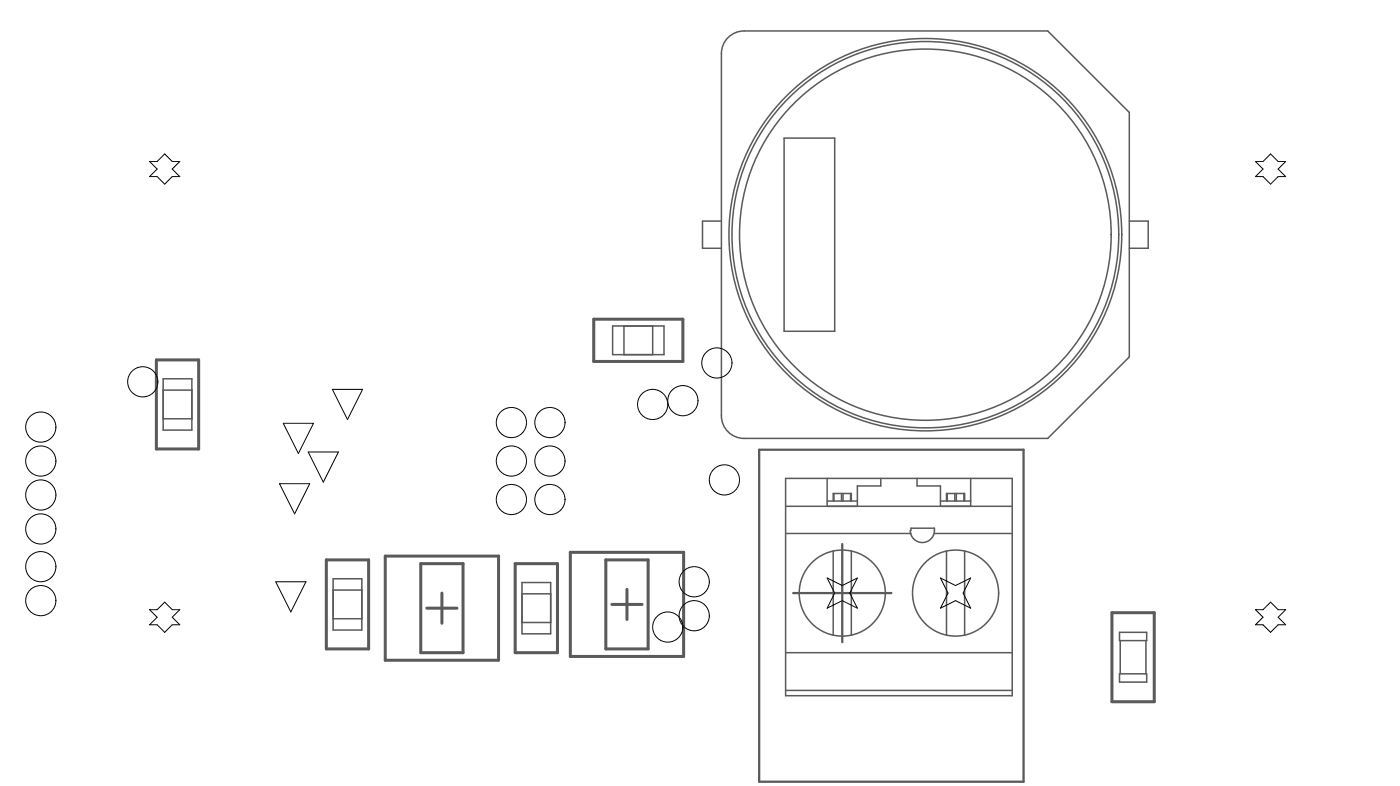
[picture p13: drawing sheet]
<svg xmlns="http://www.w3.org/2000/svg" width="157mm" height="88mm" viewBox="0 0 157 88" stroke-linecap="round" stroke-linejoin="round" font-family="sans-serif">
<g fill="none" stroke="#5a5a5a" stroke-width=".34">
<path d="M66.4 35.7h10v4.7h-10zM17.5 40.2h4.7v10h-4.7zM36.5 62.6h4.7v9.9h-4.7zM43.1 62.2h12.7v11.6h-12.7zM47.1 63h4.7v9.9h-4.7zM47.8 68h3.3M49.4 66.3v3.4M57.6 63h4.8v9.9h-4.8zM63.8 61.7h12.7v11.7h-12.7zM67.8 62.6h4.7v9.9h-4.7zM68.5 67.5h3.3M70.1 65.9v3.3"/>
<path d="M124.4 68.5h4.7v9.9h-4.7z"/>
</g>
<path d="M84.9 50.3h29.6v37.1h-29.6zM88.7 66.3h11M94.2 60.8v11" fill="none" stroke="#5a5a5a" stroke-width=".25"/>
<g fill="none" stroke="#5a5a5a" stroke-width=".17">
<path d="M81.3 4.4a2.53 2.53 0 0 1 1.9-.9h34l9.1 9.1v27.3l-9.1 9.1h-34a2.53 2.53 0 0 1-2.5-2.5v-40.5l.1-.6 .2-.5zM87.7 15.4h5.7v21.6h-5.7zM68.5 36.4h5.8v3.2h-5.8zM69.8 36.4v3.2M73 36.4v3.2M80.7 24.7h-2.1v3h2.1M126.3 24.7h2.2v3h-2.2M18.3 42.3h3.2v5.8h-3.2zM18.3 43.6h3.2M18.3 46.8h3.2M87.9 53.5h25.3v24.3h-25.3zM87.9 56.6h25.3"/>
<path d="M87.9 59.6h14M92.5 53.5v3.1M92.5 56h3.4M93.2 56v-.8h2v.8M93.3 55.2v.8M94.1 55.2v.8M94.3 55.2v.8M95.2 55.2v.8M98.5 53.5v.8h-2.6v2.3M101.8 59.3a1.36 1.36 0 0 0 1.5 1.3 1.36 1.36 0 0 0 1.2-1.6h-2.6v.3M102.6 53.5v.8h2.6v2.3M104.5 59.6h8.7"/>
<path d="M105.2 56h3.4M105.9 56v-.8h2v.8M106 55.2v.8M106.8 55.2v.8M107 55.2v.8M107.8 55.2v.8M108.6 53.5v3.1M37.3 64.7h3.2v5.7h-3.2zM37.3 69.1h3.2M37.3 65.9h3.2M58.4 65.1h3.2v5.7h-3.2zM58.4 69.6h3.2"/>
<path d="M58.4 66.4h3.2M87.9 77.2h25.3M87.9 72.9h25.3M93.2 61.6v9.4M95.2 61.6v9.4M105.9 61.6v9.4M107.9 61.6v9.4M125.3 70.7h3v.9h-3zM125.3 75.3h3v.9h-3zM125.3 71.6v3.7M128.2 71.6v3.7"/>
<circle cx="103.6" cy="26.2" r="20.8"/>
<circle cx="103.6" cy="26.2" r="21.6"/>
<circle cx="103.6" cy="26.2" r="22"/>
<circle cx="94.2" cy="66.3" r="4.8"/>
<circle cx="106.9" cy="66.3" r="4.8"/>
</g>
<g fill="none" stroke="#000" stroke-width=".11">
<path d="M16.7 18h.9l.8-.8 .9 .8h.8l-.8 .9 .8 .8h-.8l-.9 .9-.8-.9h-.9l.9-.8zM140.5 18h.8l.9-.8 .8 .8h.8l-.8 .9 .8 .8h-.8l-.8 .9-.9-.9h-.8l.8-.8zM31.3 54.1h3.4l-1.7 3.3zM31.7 47.3h3.4l-1.7 3.4zM34.5 50.5h3.4l-1.7 3.4zM37.2 43.5h3.4l-1.7 3.4zM16.7 68.1h.9l.8-.8 .9 .8h.8l-.8 .9 .8 .8h-.8l-.9 .9-.8-.9h-.9l.9-.8zM30.8 65h3.4l-1.7 3.4zM92.5 64.6l1.7 .8 1.7-.8-.8 1.7 .8 1.7-1.7-.9-1.7 .9 .9-1.7zM105.2 64.6l1.7 .8 1.7-.8-.8 1.7 .8 1.7-1.7-.9-1.7 .9 .9-1.7zM140.5 68.1h.8l.9-.8 .8 .8h.8l-.8 .9 .8 .8h-.8l-.8 .9-.9-.9h-.8l.8-.8z"/>
<circle cx="4.6" cy="47.7" r="1.69"/>
<circle cx="4.6" cy="55.3" r="1.69"/>
<circle cx="4.6" cy="59.1" r="1.69"/>
<circle cx="4.6" cy="51.5" r="1.69"/>
<circle cx="16" cy="42.7" r="1.69"/>
<circle cx="57.2" cy="55.8" r="1.69"/>
<circle cx="57.2" cy="47.2" r="1.69"/>
<circle cx="57.2" cy="51.5" r="1.69"/>
<circle cx="61.5" cy="55.8" r="1.69"/>
<circle cx="61.5" cy="47.2" r="1.69"/>
<circle cx="61.5" cy="51.5" r="1.69"/>
<circle cx="73" cy="45.2" r="1.69"/>
<circle cx="76.4" cy="44.8" r="1.69"/>
<circle cx="80.2" cy="40.6" r="1.69"/>
<circle cx="81.1" cy="53.6" r="1.69"/>
<circle cx="4.6" cy="63.3" r="1.69"/>
<circle cx="4.6" cy="67.1" r="1.69"/>
<circle cx="74.7" cy="70.1" r="1.69"/>
<circle cx="77.7" cy="65" r="1.69"/>
<circle cx="77.7" cy="68.8" r="1.69"/>
</g>
</svg>
